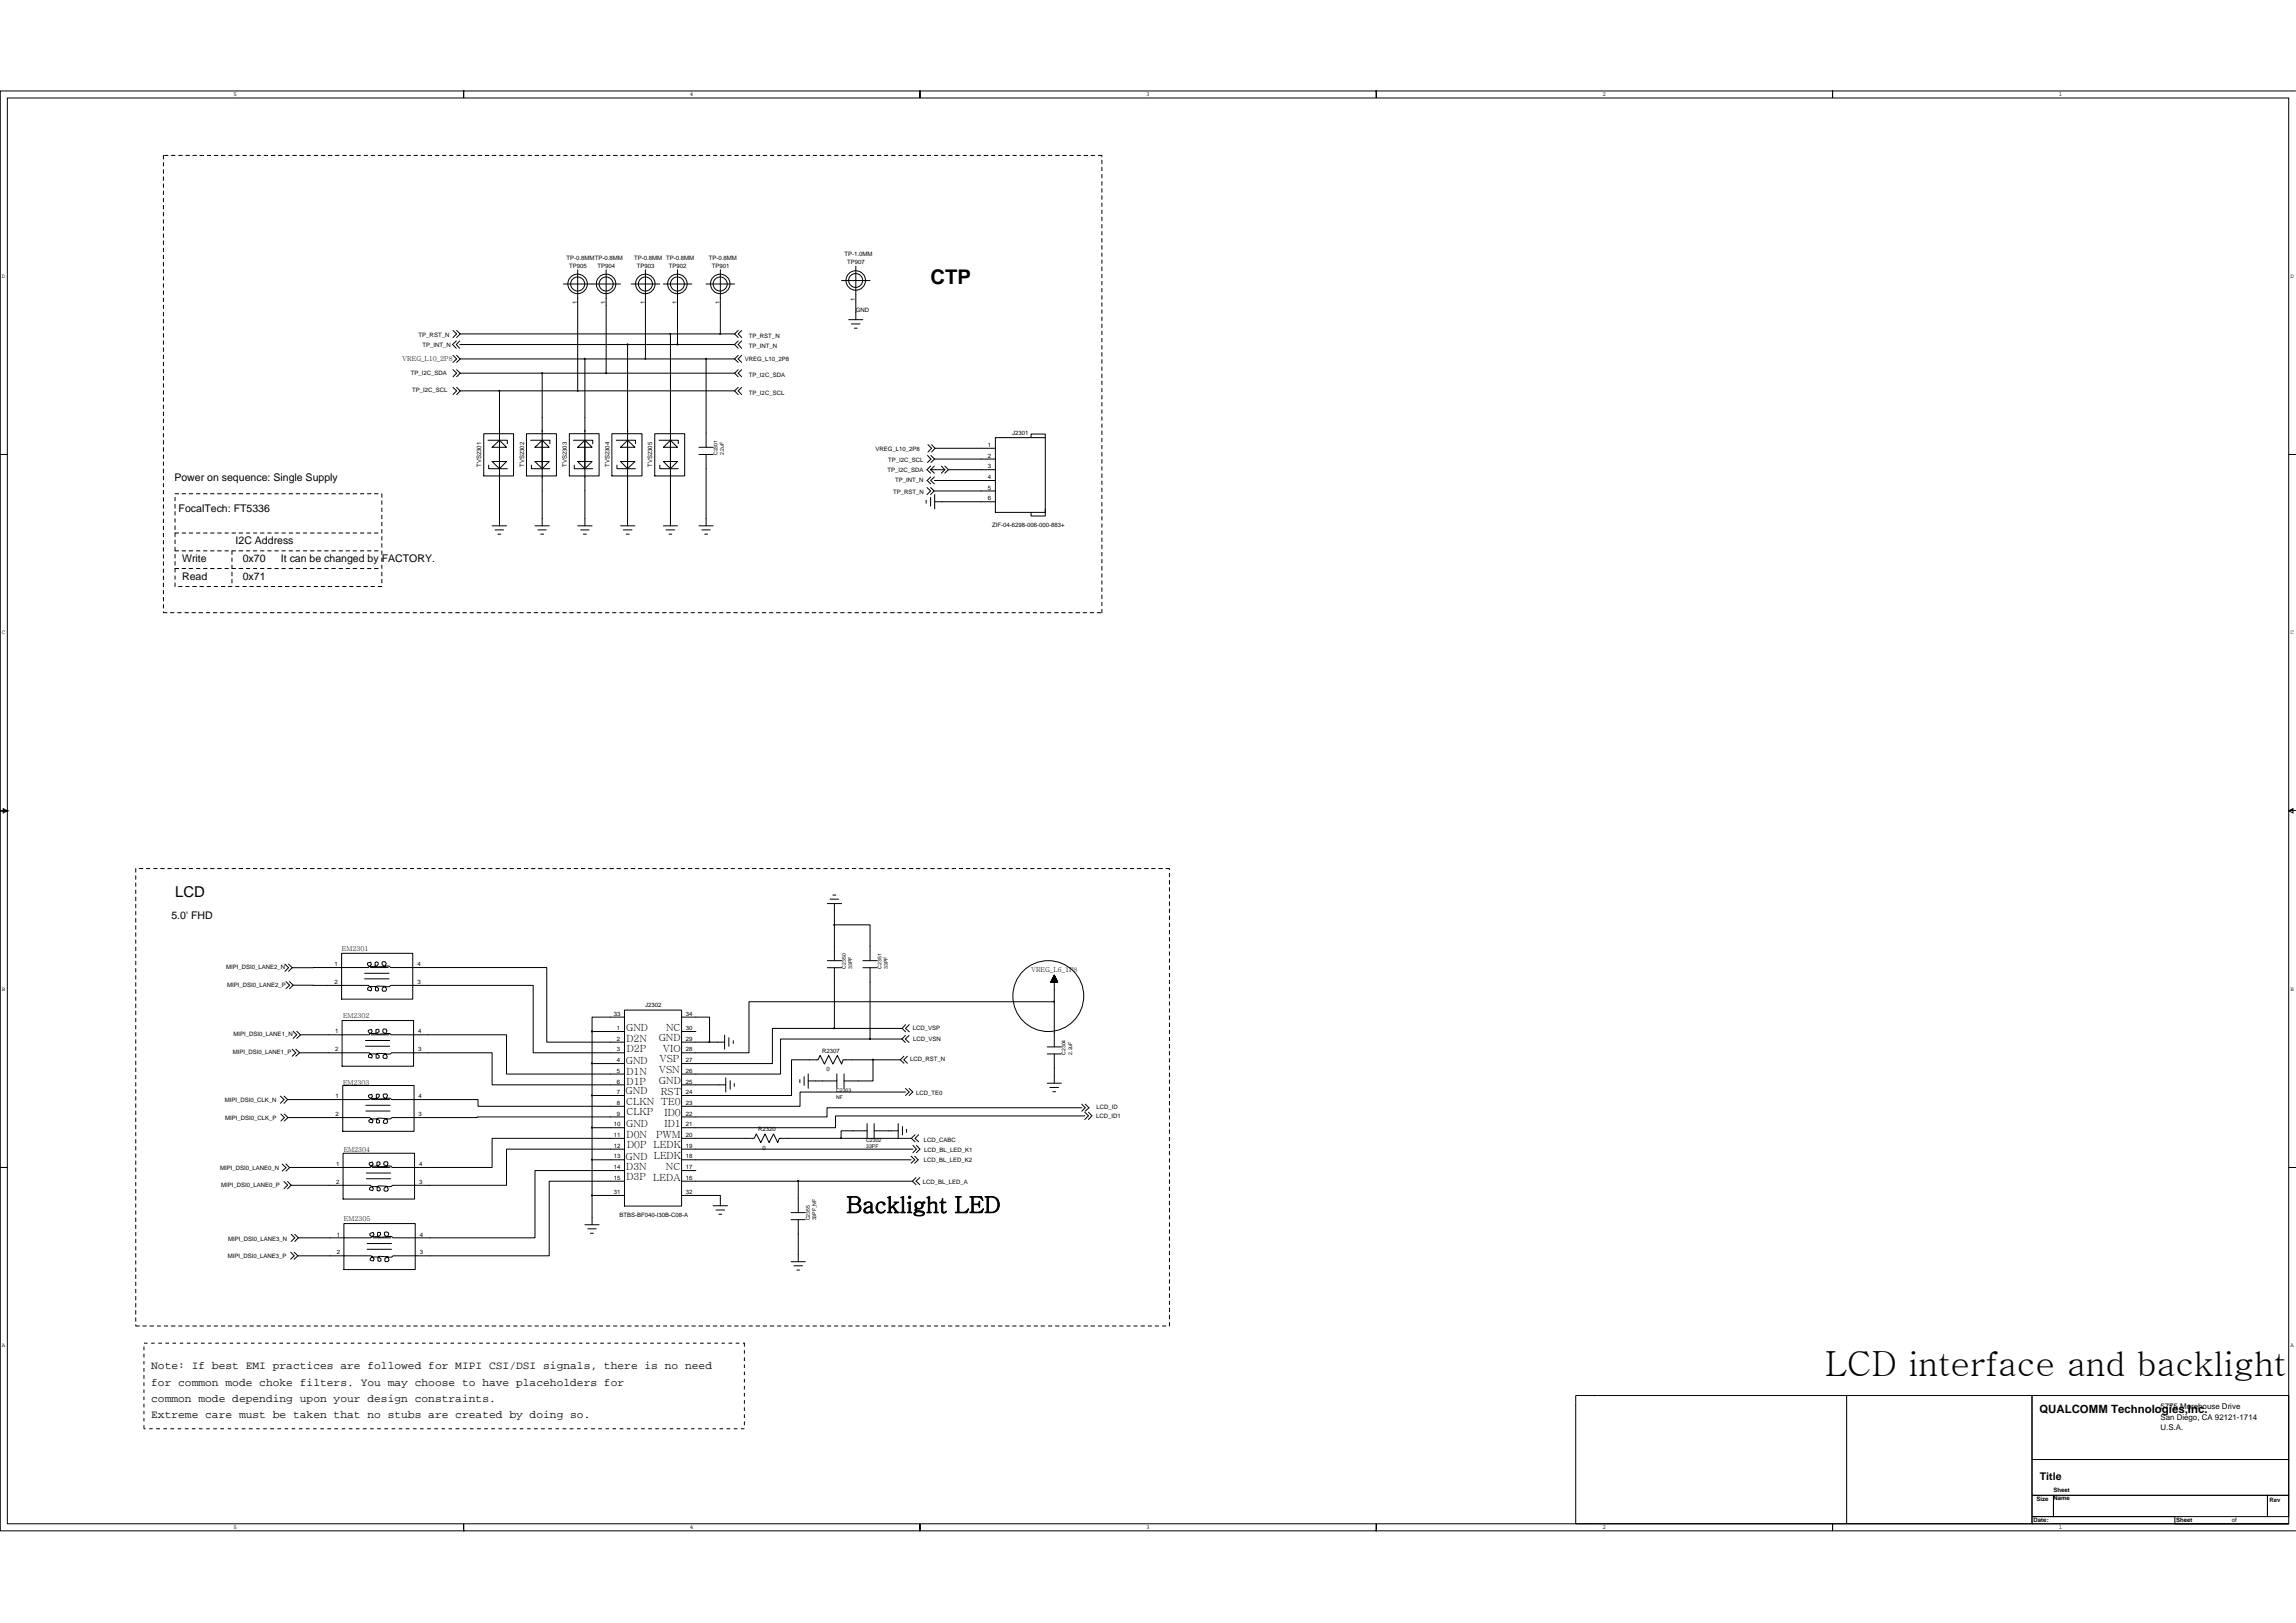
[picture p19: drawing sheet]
<svg xmlns="http://www.w3.org/2000/svg" width="297mm" height="210mm" viewBox="0 0 297 210" stroke-linecap="round" stroke-linejoin="round" font-family="sans-serif">
<defs><g id="words">
<text font-size="4.5" x="236.1" y="178">LCD interface and backlight</text>
<text font-size="2.9" x="109.5" y="156.9">Backlight LED</text>
<text font-size="2.6" x="120.4" y="36.7">CTP</text>
<text font-size="1.9" x="22.6" y="116.1">LCD</text>
<g font-size="1.5">
<text x="19.6" y="177.2">Note: If best EMI practices are followed for MIPI CSI/DSI signals, there is no need</text>
<text x="19.6" y="179.3">for common mode choke filters. You may choose to have placeholders for</text>
<text x="19.6" y="181.4">common mode depending upon your design constraints.</text>
<text x="19.6" y="183.5">Extreme care must be taken that no stubs are created by doing so.</text>
<text x="263.8" y="182.8">QUALCOMM Technologies,Inc.</text>
</g>
<g font-size="1.4">
<text x="22.6" y="62.2">Power on sequence: Single Supply</text>
<text x="23.1" y="66.3">FocalTech: FT5336</text>
<text x="30.5" y="70.4">I2C Address</text>
<text x="23.6" y="72.7">Write</text>
<text x="23.6" y="75">Read</text>
<text x="31.4" y="75">0x71</text>
<text x="31.4" y="72.7">0x70</text>
<text x="36.3" y="72.7">It can be changed by FACTORY.</text>
<text x="22.2" y="118.9">5.0' FHD</text>
<text x="263.9" y="191.4">Title</text>
</g>
<g font-size="1.3">
<text x="81" y="137.7">GND</text>
<text x="81" y="133.4">GND</text>
<text x="81" y="134.9">D2N</text>
<text x="81.1" y="136.2">D2P</text>
<text x="85.2" y="134.7">GND</text>
<text x="85.3" y="137.4">VSP</text>
<text x="85.8" y="136.1">VIO</text>
<text x="86.2" y="133.4">NC</text>
<text x="80.9" y="141.6">GND</text>
<text x="81" y="142.9">CLKN TE0</text>
<text x="81" y="139">D1N</text>
<text x="81.1" y="140.4">D1P</text>
<text x="85.2" y="140.3">GND</text>
<text x="85.2" y="138.8">VSN</text>
<text x="85.5" y="141.6">RST</text>
<text x="81" y="145.8">GND</text>
<text x="81" y="144.3">CLKP</text>
<text x="81.1" y="147.2">D0N</text>
<text x="81.1" y="148.5">D0P</text>
<text x="84.6" y="148.5">LEDK</text>
<text x="84.9" y="147.2">PWM</text>
<text x="86" y="145.8">ID1</text>
<text x="86" y="144.4">ID0</text>
<text x="80.9" y="150">GND LEDK</text>
<text x="81" y="151.4">D3N</text>
<text x="81" y="152.7">D3P</text>
<text x="84.5" y="152.8">LEDA</text>
<text x="86.1" y="151.4">NC</text>
</g>
<g font-size="1">
<text x="279.5" y="185">U.S.A.</text>
<text x="279.5" y="183.7">San Diego, CA 92121-1714</text>
<text x="279.5" y="182.3">5775 Morehouse Drive</text>
</g>
<g font-size=".9">
<text x="52" y="46.8">VREG_L10_2P8</text>
<text x="44.2" y="123.1">EM2301</text>
<text x="133.4" y="125.7">VREG_L6_1P8</text>
<text x="44.4" y="131.7">EM2302</text>
<text x="44.4" y="140.3">EM2303</text>
<text x="44.5" y="149">EM2304</text>
<text x="44.5" y="158">EM2305</text>
</g>
<g font-size=".8">
<text x="30.2" y="12.4">5</text>
<text x="89.3" y="12.4">4</text>
<text x="148.3" y="12.4">3</text>
<text x="207.3" y="12.4">2</text>
<text x="266.3" y="12.4">1</text>
<text x=".3" y="36">D</text>
<text x="73.3" y="33.6">TP-0.8MMTP-0.8MM</text>
<text x="73.6" y="34.6">TP905</text>
<text x="77.3" y="34.6">TP904</text>
<text x="82" y="33.6">TP-0.8MM TP-0.8MM</text>
<text x="82.4" y="34.6">TP903</text>
<text x="86.5" y="34.6">TP902</text>
<text x="91.7" y="33.6">TP-0.8MM</text>
<text x="92.1" y="34.6">TP901</text>
<text x="109.2" y="33.1">TP-1.0MM</text>
<text x="109.6" y="34.2">TP907</text>
<text x="296.3" y="36">D</text>
<text x="74.7" y="39.4" transform="rotate(-90 74.7 39.4)">1</text>
<text x="78.4" y="39.4" transform="rotate(-90 78.4 39.4)">1</text>
<text x="83.4" y="39.4" transform="rotate(-90 83.4 39.4)">1</text>
<text x="87.6" y="39.4" transform="rotate(-90 87.6 39.4)">1</text>
<text x="93.1" y="39.4" transform="rotate(-90 93.1 39.4)">1</text>
<text x="110.6" y="38.9" transform="rotate(-90 110.6 38.9)">1</text>
<text x="110.7" y="40.4">GND</text>
<text x="54.2" y="43.5">TP_RST_N</text>
<text x="54.7" y="44.9">TP_INT_N</text>
<text x="96.4" y="46.8">VREG_L10_2P8</text>
<text x="96.9" y="43.7">TP_RST_N</text>
<text x="96.9" y="45.1">TP_INT_N</text>
<text x="53.1" y="48.5">TP_I2C_SDA</text>
<text x="53.3" y="50.8">TP_I2C_SCL</text>
<text x="96.9" y="48.7">TP_I2C_SDA</text>
<text x="96.9" y="51.1">TP_I2C_SCL</text>
<text x="113.3" y="58.3">VREG_L10_2P8</text>
<text x="114.9" y="59.8">TP_I2C_SCL</text>
<text x="127.8" y="57.8">1</text>
<text x="127.8" y="59.2">2</text>
<text x="131" y="56.2">J2301</text>
<text x="62.2" y="60.4" transform="rotate(-90 62.2 60.4)">TVS2301</text>
<text x="67.8" y="60.4" transform="rotate(-90 67.8 60.4)">TVS2302</text>
<text x="73.3" y="60.4" transform="rotate(-90 73.3 60.4)">TVS2303</text>
<text x="78.9" y="60.4" transform="rotate(-90 78.9 60.4)">TVS2304</text>
<text x="84.4" y="60.4" transform="rotate(-90 84.4 60.4)">TVS2305</text>
<text x="114.8" y="61.1">TP_I2C_SDA</text>
<text x="115.5" y="63.9">TP_RST_N</text>
<text x="115.8" y="62.4">TP_INT_N</text>
<text x="127.8" y="60.6">3</text>
<text x="127.8" y="62">4</text>
<text x="127.8" y="63.4">5</text>
<text x="127.8" y="64.7">6</text>
<text x="128.4" y="68.1">ZIF-04-6298-006-000-883+</text>
<text x=".3" y="82.1">C</text>
<text x="296.3" y="82.1">C</text>
<text x="29.3" y="125.4">MIPI_DSI0_LANE2_N</text>
<text x="43.3" y="125">1</text>
<text x="54" y="125">4</text>
<text x=".3" y="128.2">B</text>
<text x="29.4" y="127.8">MIPI_DSI0_LANE2_P</text>
<text x="43.3" y="127.3">2</text>
<text x="54" y="127.3">3</text>
<text x="79.4" y="131.4">33</text>
<text x="83.5" y="130.3">J2302</text>
<text x="88.7" y="131.4">34</text>
<text x="296.3" y="128.2">B</text>
<text x="30.1" y="136.4">MIPI_DSI0_LANE1_P</text>
<text x="30.2" y="134">MIPI_DSI0_LANE1_N</text>
<text x="43.3" y="133.7">1</text>
<text x="43.3" y="136">2</text>
<text x="54.1" y="133.7">4</text>
<text x="54.1" y="136">3</text>
<text x="79.8" y="133.2">1</text>
<text x="79.8" y="134.6">2</text>
<text x="79.8" y="136">3</text>
<text x="79.8" y="137.4">4</text>
<text x="88.7" y="133.2">30</text>
<text x="88.7" y="134.6">29</text>
<text x="88.7" y="136">28</text>
<text x="88.7" y="137.4">27</text>
<text x="106.4" y="136.2">R2307</text>
<text x="117.8" y="137.3">LCD_RST_N</text>
<text x="118.1" y="133.3">LCD_VSP</text>
<text x="118.1" y="134.7">LCD_VSN</text>
<text x="29.1" y="142.5">MIPI_DSI0_CLK_N</text>
<text x="43.4" y="142.1">1</text>
<text x="54.2" y="142.1">4</text>
<text x="79.8" y="138.8">5</text>
<text x="79.8" y="140.2">6</text>
<text x="79.8" y="141.6">7</text>
<text x="79.8" y="143">8</text>
<text x="88.7" y="138.8">26</text>
<text x="88.7" y="140.2">25</text>
<text x="88.7" y="141.6">24</text>
<text x="88.7" y="143">23</text>
<text x="106.9" y="138.6">0</text>
<text x="118.5" y="141.6">LCD_TE0</text>
<text x="141.9" y="143.5">LCD_ID</text>
<text x="29.1" y="144.9">MIPI_DSI0_CLK_P</text>
<text x="43.4" y="144.4">2</text>
<text x="54.2" y="144.4">3</text>
<text x="79.4" y="145.7">10</text>
<text x="79.4" y="147.1">11</text>
<text x="79.4" y="148.5">12</text>
<text x="79.4" y="149.9">13</text>
<text x="79.8" y="144.3">9</text>
<text x="88.7" y="144.3">22</text>
<text x="88.7" y="145.7">21</text>
<text x="88.7" y="147.1">20</text>
<text x="88.7" y="148.5">19</text>
<text x="88.7" y="149.9">18</text>
<text x="98.1" y="146.4">R2320</text>
<text x="98.7" y="148.7">0</text>
<text x="119.5" y="147.7">LCD_CABC</text>
<text x="119.6" y="149">LCD_BL_LED_K1</text>
<text x="141.8" y="144.7">LCD_ID1</text>
<text x="28.5" y="151.4">MIPI_DSI0_LANE0_N</text>
<text x="28.6" y="153.6">MIPI_DSI0_LANE0_P</text>
<text x="43.5" y="150.9">1</text>
<text x="43.5" y="153.2">2</text>
<text x="54.2" y="150.9">4</text>
<text x="54.2" y="153.2">3</text>
<text x="79.4" y="152.6">15</text>
<text x="79.4" y="151.2">14</text>
<text x="79.4" y="154.5">31</text>
<text x="88.7" y="152.6">16</text>
<text x="88.7" y="151.2">17</text>
<text x="88.7" y="154.5">32</text>
<text x="119.4" y="153.2">LCD_BL_LED_A</text>
<text x="119.5" y="150.4">LCD_BL_LED_K2</text>
<text x="29.5" y="160.6">MIPI_DSI0_LANE3_N</text>
<text x="43.6" y="160">1</text>
<text x="54.3" y="160">4</text>
<text x="80.2" y="157.4">BTBS-BF040-I30B-C08-A</text>
<text x="29.5" y="162.8">MIPI_DSI0_LANE3_P</text>
<text x="43.6" y="162.3">2</text>
<text x="54.3" y="162.3">3</text>
<text x=".3" y="174.3">A</text>
<text x="296.3" y="174.3">A</text>
<text x="30.2" y="197.8">5</text>
<text x="89.3" y="197.8">4</text>
<text x="148.3" y="197.8">3</text>
<text x="207.3" y="197.8">2</text>
<text x="263.1" y="196.8">Date:</text>
<text x="263.5" y="194.2">Size</text>
<text x="265.7" y="194.1">Name</text>
<text x="265.7" y="193">Sheet</text>
<text x="266.3" y="197.8">1</text>
<text x="281.5" y="196.8">Sheet</text>
<text x="288.7" y="196.8">of</text>
<text x="293.6" y="194.3">Rev</text>
</g>
<g font-size=".7">
<text x="92.8" y="58.9" transform="rotate(-90 92.8 58.9)">C2301</text>
<text x="93.6" y="58.9" transform="rotate(-90 93.6 58.9)">2.2uF</text>
<text x="109.4" y="125.3" transform="rotate(-90 109.4 125.3)">C2350</text>
<text x="110.3" y="125.3" transform="rotate(-90 110.3 125.3)">33PF</text>
<text x="114" y="125.3" transform="rotate(-90 114 125.3)">C2351</text>
<text x="114.9" y="125.3" transform="rotate(-90 114.9 125.3)">33PF</text>
<text x="137.9" y="136.5" transform="rotate(-90 137.9 136.5)">C2304</text>
<text x="138.7" y="136.5" transform="rotate(-90 138.7 136.5)">2.2uF</text>
<text x="108.2" y="141.3">C2303</text>
<text x="108.2" y="142.2">NF</text>
<text x="112.1" y="147.8">C2302</text>
<text x="112.1" y="148.6">33PF</text>
<text x="104.8" y="157.9" transform="rotate(-90 104.8 157.9)">C2355</text>
<text x="105.6" y="157.9" transform="rotate(-90 105.6 157.9)">33PF_NF</text>
</g>
</g></defs>
<g fill="none" stroke="#000" stroke-width=".13">
<path d="M.9 12.7h295.2v184.4h-295.2zM297 11.8h-59.9v.9v-.9h-59v.9v-.9h-59.1v.9v-.9h-59v.9v-.9h-60v47h.9h-.9v46.1h.9l-.5 .3v-.6l.5 .3h-.9v46.1h.9h-.9v47.1h60v-1v1h59v-1v1h59.1v-1v1h59v-1v1h59.9M21.1 20.1v.5M21.1 21v.5M21.1 21.9v.5M21.1 22.9v.4M21.1 23.8v.5M21.1 24.7v.5M21.1 25.7v.4M21.1 26.6v.4M21.1 27.5v.4M21.1 28.4v.5"/>
<path d="M21.1 29.3v.5M21.1 30.2v.5M21.1 31.2v.4M21.1 32.1v.5M21.1 33v.5M21.1 33.9v.5M21.1 34.9v.4M21.1 35.8v.4M21.1 36.7v.5M21.1 37.6v.5M21.1 38.6v.4M21.1 39.5v.4"/>
<path d="M21.3 20.1h.4M22.2 20.1h.4M23.1 20.1h.5M24 20.1h.5M25 20.1h.4M25.9 20.1h.4M26.8 20.1h.5M27.7 20.1h.5M28.6 20.1h.5M29.6 20.1h.4M30.5 20.1h.4M31.4 20.1h.5"/>
<path d="M32.3 20.1h.5M33.3 20.1h.4M34.2 20.1h.4M35.1 20.1h.5M36 20.1h.5M37 20.1h.4M37.9 20.1h.5M38.8 20.1h.5M39.7 20.1h.5M40.6 20.1h.5M41.6 20.1h.4M42.5 20.1h.4"/>
<path d="M43.4 20.1h.5M44.3 20.1h.5M45.3 20.1h.4M46.2 20.1h.4M47.1 20.1h.5M48 20.1h.5M48.9 20.1h.5M49.8 20.1h.5M50.8 20.1h.4M51.7 20.1h.5M52.6 20.1h.5M53.6 20.1h.4"/>
<path d="M54.5 20.1h.4M55.4 20.1h.5M56.3 20.1h.5M57.3 20.1h.4M58.2 20.1h.4M59.1 20.1h.5M60 20.1h.5M60.9 20.1h.5M61.8 20.1h.5M62.8 20.1h.4M63.7 20.1h.5M64.6 20.1h.5"/>
<path d="M65.6 20.1h.4M66.5 20.1h.4M67.4 20.1h.4M68.3 20.1h.5M69.2 20.1h.5M70.1 20.1h.5M71.1 20.1h.4M72 20.1h.5M72.9 36.7h7.4M72.9 20.1h.5M73.8 20.1h.5M74.7 34.9v15.7h20.3"/>
<path d="M74.8 20.1h.4M75.7 20.1h.4M76.6 20.1h.5M77.5 20.1h.5M78.4 34.9v13.4h16.6M78.5 20.1h.4M79.4 20.1h.5M80.3 20.1h.5M81.2 20.1h.5M81.7 36.7h3.7M82.1 20.1h.5M83.1 20.1h.4"/>
<path d="M83.5 34.9v11.5h7.9M84 20.1h.5M84.9 20.1h.5M85.8 36.7h3.7M85.8 20.1h.5M86.8 20.1h.4M87.6 34.9v9.7M87.7 20.1h.4M88.6 20.1h.5M89.5 20.1h.5M90.4 20.1h.5M91.4 36.7h3.6"/>
<path d="M91.4 20.1h.4M92.3 20.1h.4M93.2 34.9v8.3h1.8M93.2 20.1h.5M94.1 20.1h.5M95.1 20.1h.4M96 20.1h.4M96.9 20.1h.4M97.8 20.1h.5M98.7 20.1h.5M99.7 20.1h.4M100.6 20.1h.5"/>
<path d="M101.5 20.1h.5M102.4 20.1h.5M103.4 20.1h.4M104.3 20.1h.5M105.2 20.1h.5M106.1 20.1h.5M107.1 20.1h.4M108 20.1h.4M108.9 36.3h3.7M108.9 20.1h.4M109.8 20.1h.5M110.7 34.4v7"/>
<path d="M110.7 20.1h.5M111.7 20.1h.4M112.6 20.1h.4M113.5 20.1h.5M114.4 20.1h.5M115.3 20.1h.5M116.3 20.1h.4M117.2 20.1h.4M118.1 20.1h.5M119 20.1h.5M119.9 20.1h.5M120.9 20.1h.4"/>
<path d="M121.8 20.1h.5M122.7 20.1h.5M123.6 20.1h.5M124.6 20.1h.4M125.5 20.1h.5M126.4 20.1h.5M127.3 20.1h.5M128.3 20.1h.4M129.2 20.1h.4M130.1 20.1h.5M131 20.1h.5M131.9 20.1h.5"/>
<path d="M132.9 20.1h.4M133.8 20.1h.5M134.7 20.1h.5M135.6 20.1h.5M136.6 20.1h.4M137.5 20.1h.4M138.4 20.1h.5M139.3 20.1h.5M140.2 20.1h.5M141.2 20.1h.4M142.1 20.1h.5v.2M142.6 20.7v.5"/>
<path d="M142.6 21.6v.5M142.6 22.6v.4M142.6 23.5v.5M142.6 24.4v.5M142.6 25.3v.5M142.6 26.3v.4M142.6 27.2v.4M142.6 28.1v.5M142.6 29v.5M142.6 30v.4M142.6 30.9v.4M142.6 31.8v.5"/>
<path d="M142.6 32.7v.5M142.6 33.6v.5M142.6 34.5v.5M142.6 35.5v.4M142.6 36.4v.5M142.6 37.3v.5M142.6 38.2v.5M142.6 39.2v.4M21.1 42.2v.5M21.1 43.2v.4M21.1 44.1v.5M21.1 45v.5"/>
<path d="M21.1 45.9v.5M21.1 46.9v.4M21.1 47.8v.4M21.1 48.7v.5M21.1 49.6v.5M21.1 50.5v.5M21.1 51.5v.4M21.1 52.4v.5M21.1 53.3v.5M21.1 54.2v.5M21.1 55.2v.4M21.1 56.1v.4"/>
<path d="M21.1 57v.5M21.1 57.9v.5M21.1 58.9v.4M21.1 59.8v.4M21.1 40.4v.5M21.1 41.3v.5M58.6 42.8l.5 .4-.5 .5M58.6 46l.5 .4-.5 .5M58.6 47.8l.5 .5-.5 .4M58.6 50.1l.5 .5-.5 .5M59 44.1l-.5 .5 .5 .5M59.1 42.8l.4 .4"/>
<path d="M59.1 46l.4 .4M59.1 47.8l.4 .5M59.1 50.1l.4 .5M59.5 44.1l-.5 .5 .5 .5M59.5 44.6h21.7M59.5 50.6h5.1v17.4M59.5 43.2l-.4 .5M59.5 46.4l-.4 .5M59.5 48.3l-.4 .4M59.5 50.6l-.4 .5M59.5 43.2h27.2M59.5 46.4h16.2"/>
<path d="M59.5 48.3h10.6M62.6 56.1h3.8v5.5h-3.8zM63.1 57h2.5v.4M63.7 59.7h1.8l-.9 .9zM63.7 57.9l.9-.9 .9 .9zM64.6 50.6h10.1M68.1 56.1h3.9v5.5h-3.9zM68.6 57h2.5v.4M69.2 59.7h1.9l-1 .9zM69.2 57.9l.9-.9 1 .9zM73.7 56.1h3.8v5.5h-3.8zM74.2 57h2.5v.4"/>
<path d="M74.7 59.7h1.9l-.9 .9zM74.7 57.9l1-.9 .9 .9zM78.4 48.3h-8.3v19.7M79.2 56.1h3.9v5.5h-3.9zM79.7 57h2.5v.4M80.3 59.7h1.8l-.9 .9zM80.3 57.9l.9-.9 .9 .9zM83.5 46.4h-7.8v21.6M84.7 56.1h3.9v5.5h-3.9zM85.3 57h2.5v.4M85.8 59.7h1.8l-.9 .9zM86.7 57l.9 .9h-1.8z"/>
<path d="M87.6 44.6h-6.4v23.4M87.6 44.6h7.4M90.4 58.8h1.9M90.4 57.9h1.9M91.4 58.8v9.2M93.2 43.2h-6.5v24.8M95 46.4h-3.6v11.5M95 43.2l.5 .5M95 44.6l.5 .5M95 46.4l.5 .5M95 48.3l.5 .4M95 50.6l.5 .5"/>
<path d="M95.5 42.8l-.5 .4M95.5 44.1l-.5 .5M95.5 46l-.5 .4M95.5 47.8l-.5 .5M95.5 50.1l-.5 .5M95.9 42.8l-.4 .4 .4 .5M95.9 44.1l-.4 .5 .4 .5M95.9 46l-.4 .4 .4 .5M95.9 47.8l-.4 .5 .4 .4M95.9 50.1l-.4 .5 .4 .5M109.8 41.4h1.8M110.1 41.9h1.2"/>
<path d="M110.5 42.5h.4M120 58.9l.4 .5-.4 .4M120.1 57.5l.4 .5-.4 .5M120.4 58.9l.5 .5M120.5 57.5l.5 .5M120.9 59.4l-.5 .4M121 58l-.5 .5M128.8 58h-7.8M128.8 59.4h-7.9M128.8 56.6h6.4v9.7h-6.4zM133.4 56.6v-.4h1.8v.4M142.6 54.8v.5"/>
<path d="M142.6 55.8v.4M142.6 56.7v.5M142.6 57.6v.5M142.6 58.5v.5M142.6 59.5v.4M142.6 40.1v.4M142.6 41v.5M142.6 41.9v.5M142.6 42.8v.5M142.6 43.8v.4M142.6 44.7v.5M142.6 45.6v.5"/>
<path d="M142.6 46.5v.5M142.6 47.5v.4M142.6 48.4v.5M142.6 49.3v.5M142.6 50.2v.5M142.6 51.2v.4M142.6 52.1v.4M142.6 53v.5M142.6 53.9v.5M297 58.8h-.9h.9M21.1 79.1v.2h.5M21.1 60.7v.5"/>
<path d="M21.1 61.6v.5M21.1 62.5v.5M21.1 63.5v.4M21.1 64.4v.5M21.1 65.3v.5M21.1 66.2v.5M21.1 67.2v.4M21.1 68.1v.4M21.1 69v.4M21.1 69.9v.5M21.1 70.8v.5M21.1 71.8v.4"/>
<path d="M21.1 72.7v.5M21.1 73.6v.5M21.1 74.5v.5M21.1 75.4v.5M21.1 76.4v.4M21.1 77.3v.4M21.1 78.2v.5M22.1 79.3h.4M22.6 70.8v.5h.5M22.6 64.3v.5M22.6 65.3v.4M22.6 66.2v.5"/>
<path d="M22.6 67.1v.5M22.6 68v.5M22.6 69.9v.4M22.6 71.7v.5M22.6 72.6v.5M22.6 74.5v.5M22.6 75.4v.5M22.6 63.9h.5M23 79.3h.4M23.1 75.9h.5M23.1 73.6h-.5v.4M23.1 69h-.5v.4"/>
<path d="M23.6 71.3h.4M23.6 63.9h.4M23.6 73.6h.4M23.6 69h.4M23.9 79.3h.5M24 75.9h.5M24.5 71.3h.4M24.5 63.9h.4M24.5 73.6h.4M24.5 69h.4M24.8 79.3h.5M24.9 75.9h.5"/>
<path d="M25.4 71.3h.5M25.4 63.9h.5M25.4 73.6h.5M25.4 69h.5M25.7 79.3h.5M25.9 75.9h.4M26.3 71.3h.5M26.3 63.9h.5M26.3 73.6h.5M26.3 69h.5M26.7 79.3h.4M26.8 75.9h.4"/>
<path d="M27.2 71.3h.5M27.2 63.9h.5M27.2 73.6h.5M27.2 69h.5M27.6 79.3h.5M27.7 75.9h.4M28.1 71.3h.5M28.1 63.9h.5M28.1 73.6h.5M28.1 69h.5M28.5 79.3h.5M28.6 75.9h.5"/>
<path d="M29.1 71.3h.4M29.1 63.9h.4M29.1 73.6h.4M29.1 69h.4M29.5 79.3h.4M29.5 75.9h.5M30 63.9h.5M30 72.2v.4M30 73.1v.5h.5M30 74v.5M30 75v.4M30 69h.5"/>
<path d="M30.4 79.3h.4M30.5 71.3h-.5v.4M30.5 75.9h.4M30.9 71.3h.5M30.9 63.9h.5M30.9 73.6h.5M30.9 69h.5M31.3 79.3h.4M31.4 75.9h.5M31.9 71.3h.4M31.9 63.9h.4M31.9 73.6h.4"/>
<path d="M31.9 69h.4M32.2 79.3h.5M32.3 75.9h.5M32.8 71.3h.4M32.8 63.9h.4M32.8 73.6h.4M32.8 69h.4M33.1 79.3h.5M33.2 75.9h.5M33.7 71.3h.5M33.7 63.9h.5M33.7 73.6h.5"/>
<path d="M33.7 69h.5M34.1 79.3h.4M34.2 75.9h.4M34.6 71.3h.5M34.6 63.9h.5M34.6 73.6h.5M34.6 69h.5M35 79.3h.5M35.1 75.9h.5M35.6 71.3h.4M35.6 63.9h.4M35.6 73.6h.4"/>
<path d="M35.6 69h.4M35.9 79.3h.5M36 75.9h.5M36.5 71.3h.4M36.5 63.9h.4M36.5 73.6h.4M36.5 69h.4M36.8 79.3h.5M36.9 75.9h.5M37.4 71.3h.5M37.4 63.9h.5M37.4 73.6h.5"/>
<path d="M37.4 69h.5M37.7 79.3h.5M37.9 75.9h.4M38.3 71.3h.5M38.3 63.9h.5M38.3 73.6h.5M38.3 69h.5M38.7 79.3h.4M38.8 75.9h.4M39.2 71.3h.5M39.2 63.9h.5M39.2 73.6h.5"/>
<path d="M39.2 69h.5M39.6 79.3h.4M39.7 75.9h.4M40.1 71.3h.5M40.1 63.9h.5M40.2 73.6h.4M40.2 69h.4M40.5 79.3h.5M40.6 75.9h.5M41.1 71.3h.4M41.1 63.9h.4M41.1 73.6h.4"/>
<path d="M41.1 69h.4M41.4 79.3h.5M41.5 75.9h.5M42 71.3h.5M42 63.9h.5M42 73.6h.5M42 69h.5M42.4 79.3h.4M42.5 75.9h.4M42.9 71.3h.5M42.9 63.9h.5M42.9 73.6h.5"/>
<path d="M42.9 69h.5M43.3 79.3h.4M43.4 75.9h.5M43.9 71.3h.4M43.9 63.9h.4M43.9 73.6h.4M43.9 69h.4M44.2 79.3h.5M44.3 75.9h.5M44.8 71.3h.4M44.8 63.9h.4M44.8 73.6h.4"/>
<path d="M44.8 69h.4M45.1 79.3h.5M45.2 75.9h.5M45.7 71.3h.4M45.7 63.9h.4M45.7 73.6h.4M45.7 69h.4M46 79.3h.5M46.1 75.9h.5M46.6 71.3h.5M46.6 63.9h.5M46.6 73.6h.5"/>
<path d="M46.6 69h.5M46.9 79.3h.5M47.1 75.9h.4M47.5 71.3h.5M47.5 63.9h.5M47.5 73.6h.5M47.5 69h.5M47.9 79.3h.4M48 75.9h.4M48.4 71.3h.5M48.4 63.9h.5M48.4 73.6h.5"/>
<path d="M48.4 69h.5M48.8 79.3h.5M48.9 75.9h.5M49.4 63.9v.4M49.4 64.8v.5M49.4 65.7v.5M49.4 66.7v.4M49.4 67.6v.4M49.4 68.5v.5M49.4 69.4v.5M49.4 70.3v.5M49.4 71.3v.4"/>
<path d="M49.4 72.2v.4M49.4 73.1v.5M49.4 74v.5M49.4 75v.4M49.7 79.3h.5M50.7 79.3h.4M51.6 79.3h.4M52.5 79.3h.5M53.4 79.3h.5M54.4 79.3h.4M55.3 79.3h.4M56.2 79.3h.5"/>
<path d="M57.1 79.3h.5M58 79.3h.5M58.9 79.3h.5M59.9 79.3h.4M60.8 79.3h.5M61.7 79.3h.5M62.7 79.3h.4M63.2 60.2v.4h2.4M63.6 79.3h.4M63.7 68h1.8M64 68.6h1.1M64.4 69.1h.4"/>
<path d="M64.5 79.3h.4M65.4 79.3h.5M66.3 79.3h.5M67.2 79.3h.5M68.2 79.3h.4M68.7 60.2v.4h2.4M69.1 79.3h.5M69.2 68h1.9M69.6 68.6h1.1M70 69.1h.3M70 79.3h.5M70.9 79.3h.5"/>
<path d="M71.9 79.3h.4M72.8 79.3h.5M73.7 79.3h.5M74.3 60.2v.4h2.4M74.7 79.3h.4M74.7 68h1.9M75.1 68.6h1.1M75.5 69.1h.4M75.6 79.3h.4M76.5 79.3h.5M77.4 79.3h.5M78.3 79.3h.5"/>
<path d="M79.2 79.3h.5M79.8 60.2v.4h2.4M80.2 79.3h.4M80.3 68h1.8M80.6 68.6h1.2M81 69.1h.4M81.1 79.3h.5M82 79.3h.5M82.9 79.3h.5M83.9 79.3h.4M84.8 79.3h.4M85.4 60.2v.4h2.4"/>
<path d="M85.7 79.3h.5M85.8 68h1.8M86.2 68.6h1.1M86.5 69.1h.4M86.6 79.3h.5M87.5 79.3h.5M88.5 79.3h.4M89.4 79.3h.4M90.3 79.3h.5M90.4 68h1.9M90.8 68.6h1.1M91.2 69.1h.3"/>
<path d="M91.2 79.3h.5M92.2 79.3h.4M93.1 79.3h.4M94 79.3h.5M94.9 79.3h.5M95.9 79.3h.4M96.8 79.3h.4M97.7 79.3h.5M98.6 79.3h.5M99.5 79.3h.5M100.5 79.3h.4M101.4 79.3h.5"/>
<path d="M102.3 79.3h.5M103.2 79.3h.5M104.2 79.3h.4M105.1 79.3h.4M106 79.3h.4M106.9 79.3h.5M107.8 79.3h.5M108.8 79.3h.4M109.7 79.3h.4M110.6 79.3h.5M111.5 79.3h.5M112.4 79.3h.5"/>
<path d="M113.4 79.3h.4M114.3 79.3h.4M115.2 79.3h.5M116.1 79.3h.5M117.1 79.3h.4M118 79.3h.4M118.9 79.3h.5M119.8 79.3h.5M119.8 64.7v.4M119.9 63.1l.5 .4-.5 .5M120.4 63.1l.4 .4M120.4 60.3l-.5 .5 .5 .4"/>
<path d="M120.4 60.8h1.8M120.4 64.4v1.1M120.4 60.8l.5 .4M120.4 61.7l-.5 .5 .5 .4M120.8 79.3h.4M120.8 63.5l-.4 .5M120.9 61.7l-.5 .5 .5 .4M120.9 60.3l-.5 .5M120.9 64v1.8M120.9 64.9h7.9M121.7 79.3h.4M121.8 60.3l.4 .5"/>
<path d="M122.2 60.8l-.4 .4M122.2 60.3l.5 .5M122.6 79.3h.5M122.7 60.8l-.5 .4M123.5 79.3h.5M124.4 79.3h.5M125.4 79.3h.4M126.3 79.3h.4M127.2 79.3h.5M128.1 79.3h.5M128.8 60.8h-6.1M128.8 62.2h-7.9"/>
<path d="M128.8 63.5h-8M129 79.3h.5M130 79.3h.4M130.9 79.3h.5M131.8 79.3h.5M132.7 79.3h.5M133.7 79.3h.4M134.6 79.3h.4M135.2 65.8v1h-1.8v-.5M135.5 79.3h.5M136.4 79.3h.5M137.3 79.3h.5"/>
<path d="M138.3 79.3h.4M139.2 79.3h.5M140.1 79.3h.5M141 79.3h.5M142 79.3h.4M142.6 60.4v.4M142.6 61.3v.5M142.6 62.2v.5M142.6 63.1v.5M142.6 64.1v.4M142.6 65v.5M142.6 65.9v.5"/>
<path d="M142.6 66.8v.5M142.6 67.8v.4M142.6 68.7v.5M142.6 69.6v.5M142.6 70.5v.5M142.6 71.5v.4M142.6 72.4v.4M142.6 73.3v.5M142.6 74.2v.5M142.6 75.1v.5M142.6 76.1v.4M142.6 77v.4"/>
<path d="M142.6 77.9v.5M142.6 78.8v.5M17.6 112.4v.4M17.6 113.3v.5M17.6 114.2v.5M17.6 115.1v.5M17.6 116.1v.4M17.6 117v.5M17.6 117.9v.5M17.6 118.8v.5M17.6 119.8v.4M18 112.4h.5"/>
<path d="M18.9 112.4h.5M19.9 112.4h.4M20.8 112.4h.4M21.7 112.4h.5M22.6 112.4h.5M23.6 112.4h.4M24.5 112.4h.4M25.4 112.4h.5M26.3 112.4h.5M27.2 112.4h.5M28.1 112.4h.5M29.1 112.4h.4"/>
<path d="M30 112.4h.5M30.9 112.4h.5M31.9 112.4h.4M32.8 112.4h.4M33.7 112.4h.5M34.6 112.4h.5M35.6 112.4h.4M36.5 112.4h.4M37.4 112.4h.5M38.3 112.4h.5M39.2 112.4h.5M40.2 112.4h.4"/>
<path d="M41.1 112.4h.4M42 112.4h.5M42.9 112.4h.5M43.9 112.4h.4M44.8 112.4h.4M45.7 112.4h.4M46.6 112.4h.5M47.5 112.4h.5M48.4 112.4h.5M49.4 112.4h.4M50.3 112.4h.5M51.2 112.4h.5"/>
<path d="M52.1 112.4h.5M53.1 112.4h.4M54 112.4h.5M54.9 112.4h.5M55.9 112.4h.4M56.8 112.4h.4M57.7 112.4h.5M58.6 112.4h.5M59.5 112.4h.5M60.4 112.4h.5M61.4 112.4h.4M62.3 112.4h.5"/>
<path d="M63.2 112.4h.5M64.2 112.4h.4M65.1 112.4h.4M66 112.4h.4M66.9 112.4h.5M67.8 112.4h.5M68.7 112.4h.5M69.7 112.4h.4M70.6 112.4h.5M71.5 112.4h.5M72.4 112.4h.5M73.4 112.4h.4"/>
<path d="M74.3 112.4h.4M75.2 112.4h.5M76.1 112.4h.5M77.1 112.4h.4M78 112.4h.4M78.9 112.4h.5M79.8 112.4h.5M80.7 112.4h.5M81.7 112.4h.4M82.6 112.4h.5M83.5 112.4h.5M84.4 112.4h.5"/>
<path d="M85.4 112.4h.4M86.3 112.4h.4M87.2 112.4h.4M88.1 112.4h.5M89 112.4h.5M90 112.4h.4M90.9 112.4h.5M91.8 112.4h.5M92.7 112.4h.5M93.6 112.4h.5M94.6 112.4h.4M95.5 112.4h.4"/>
<path d="M96.4 112.4h.5M97.3 112.4h.5M98.3 112.4h.4M99.2 112.4h.4M100.1 112.4h.5M101 112.4h.5M102 112.4h.4M102.9 112.4h.5M103.8 112.4h.5M104.7 112.4h.5M105.6 112.4h.5M106.6 112.4h.4"/>
<path d="M107 116.9h1.9M107.4 116.3h1.1M107.5 112.4h.4M107.8 115.8h.3M107.9 116.9v2.8M108.4 112.4h.5M109.3 112.4h.5M110.3 112.4h.4M111.2 112.4h.4M112.1 112.4h.5M113 112.4h.5M113.9 112.4h.5"/>
<path d="M114.9 112.4h.4M115.8 112.4h.4M116.7 112.4h.5M117.6 112.4h.5M118.6 112.4h.4M119.5 112.4h.4M120.4 112.4h.5M121.3 112.4h.5M122.2 112.4h.5M123.2 112.4h.4M124.1 112.4h.5M125 112.4h.5"/>
<path d="M125.9 112.4h.5M126.9 112.4h.4M127.8 112.4h.4M128.7 112.4h.5M129.6 112.4h.5M130.6 112.4h.4M131.5 112.4h.4M132.4 112.4h.5M133.3 112.4h.5M134.2 112.4h.5M135.1 112.4h.5M136.1 112.4h.4"/>
<path d="M137 112.4h.5M137.9 112.4h.5M138.9 112.4h.4M139.8 112.4h.4M140.7 112.4h.4M141.6 112.4h.5M142.5 112.4h.5M143.4 112.4h.5M144.4 112.4h.4M145.3 112.4h.5M146.2 112.4h.5M147.1 112.4h.5"/>
<path d="M148.1 112.4h.4M149 112.4h.5M149.9 112.4h.5M150.9 112.4h.4v.1M151.3 113v.4M151.3 113.9v.5M151.3 114.8v.5M151.3 115.8v.4M151.3 116.7v.5M151.3 117.6v.5M151.3 118.5v.5M151.3 119.4v.5"/>
<path d="M296.1 104.9l.5-.3v.6zM296.1 104.9h.9M17.6 120.7v.4M17.6 121.6v.4M17.6 122.5v.5M17.6 123.4v.5M17.6 124.4v.4M17.6 125.3v.5M17.6 126.2v.5M17.6 127.1v.5M17.6 128v.5M17.6 129v.4"/>
<path d="M17.6 129.9v.5M17.6 130.8v.5M17.6 131.8v.4M17.6 132.7v.4M17.6 133.6v.4M17.6 134.5v.5M17.6 135.4v.5M17.6 136.4v.4M17.6 137.3v.5M17.6 138.2v.5M17.6 139.1v.5M36.9 124.7l.4 .5-.4 .5"/>
<path d="M37 127l.5 .5-.5 .4M37.3 124.7l.5 .5M37.5 127l.4 .5M37.8 135.7l.5 .5-.5 .5M37.8 125.2l-.5 .5M37.9 127.5h9.8l.4 .4-.1 .3-.4-.1v-.3l.2-.2h.9l.3 .3v.2l-.2 .1-.2-.1v-.3l.2-.2h1l.2 .4-.1 .2h-.3l-.2-.1 .1-.3 .3-.1h.6l.2-.2h2.9M37.9 133.4l.5 .5-.5 .4M37.9 127.5l-.4 .4M38.3 135.7l.5 .5M38.4 133.4l.5 .5M38.8 136.2h9l.4 .4-.1 .3-.4-.1v-.3l.2-.1h.9l.3 .2-.1 .3h-.2h-.1v-.4l.1-.2h1.1l.2 .4-.1 .2h-.3l-.2-.1 .1-.3 .2-.1h.7l.2-.2h2.9M38.8 136.2l-.5 .5"/>
<path d="M38.9 133.9h5.4M38.9 133.9l-.5 .4M44.2 123.3h9.2v6h-9.2zM44.2 125.2h3.5l.3-.4v-.3l-.4 .1-.1 .2 .3 .2h.9l.2-.2v-.3l-.2-.1-.2 .1v.4l.2 .2h1.1l.2-.4-.2-.3h-.3l-.1 .1v.3l.3 .2h.6l.2 .2h20.2v9.6h10.1M44.2 125.2h-6.4M44.3 132h9.2v5.9h-9.2zM44.3 133.9h3.5l.4-.4-.2-.3-.4 .1v.2l.3 .2h.8l.3-.2v-.3h-.2h-.2v.4l.2 .2h1.1l.2-.5-.1-.1-.4-.1-.1 .1v.3l.3 .2h.6l.2 .2h14.9v5.1h15.3M47.2 125.9h3.1M47.2 126.6h3.1M47.3 134.6h3.1M47.3 135.4h3.1M47.9 125.2h2.3"/>
<path d="M48 133.9h2.3M53.5 127.5h15.5v8.7h11.8M53.6 136.2h10.1v4.2h17.1M76.6 133.5v25M80.8 131.6h-4.2v1.9M80.8 137.6h-4.2M80.8 133.5h-4.2M80.8 130.7h7.4v25.3h-7.4zM88.2 131.6h3.6v3.2h-3.6M88.2 133.5h1.8M93.7 133.9v1.8M93.7 134.8h-1.9"/>
<path d="M93.9 139.4v1.9M94.3 134.3v1.1M94.5 139.8v1.1M94.9 134.6v.4M103.5 139.7v.4M104 139.3v1.1M104.6 138.9v1.9M104.6 139.8h3.7M107 125.2h1.9M107 124.3h1.9M107.9 133.1h8.8M107.9 125.2v7.9h-8v4.5h-11.7"/>
<path d="M107.9 124.3v-4.6h4.7v4.6M108.3 138.9v1.9M109.2 138.9v1.9M111.6 125.2h1.9M111.6 124.3h1.9M112.6 134.4h4.1M112.6 125.2v9.2h-11.6v4.6h-12.8M112.9 137.1v2.7h-3.7M116.5 137.1h-7.4l-.2 .6-.6-1.2-.5 1.2-.6-1.2-.5 1.2-.6-1.2-.3 .6h-3.4v4.6h-14.2M116.5 137.1l.4 .5M116.7 134.4l.4 .5M116.7 133.1l.5 .4"/>
<path d="M116.9 136.7l-.4 .4M117.1 134l-.4 .4M117.2 132.6l-.5 .5M117.4 136.7l-.5 .4 .5 .5M117.6 134l-.5 .4 .5 .5M117.6 132.6l-.4 .5 .4 .4M135.5 136.4h1.8M135.5 135.4h1.8M136 127h.8v.1M136 127.1v-.2h.8v.2M136 126.9h.8M136.1 126.8h.6v.3"/>
<path d="M136.1 126.7v.4M136.1 126.7h.6v.4M136.1 126.7h.6M136.1 126.6v.5M136.2 127.1v-.5h.4v.5M136.2 126.6h.4M136.2 126.5v.6M136.2 126.5h.4M136.2 126.4h.3v.7M136.3 126.4h.2v.7M136.3 126.3h.2v.8M136.4 126.2v.9"/>
<path d="M136.4 126.2h.1M136.4 126.2l.4 .9h-.9l.5-.9v9.2M136.4 129.6h-39.5v6.6h-8.7M136.4 136.4v3.7M136.4 126.3h-.1v.8M136.5 126.3h-.2v.8M136.5 126.4h-.2l-.1 .7M136.6 126.7v.4M136.8 126.9h-.8v.2M136.8 127l-.9 .1h.9M151.3 120.4v.4M151.3 121.3v.5"/>
<path d="M151.3 122.2v.5M151.3 123.1v.5M151.3 124.1v.4M151.3 125v.4M151.3 125.9v.5M151.3 126.8v.5M151.3 127.7v.5M151.3 128.7v.4M151.3 129.6v.4M151.3 130.5v.5M151.3 131.4v.5M151.3 132.4v.4"/>
<path d="M151.3 133.3v.4M151.3 134.2v.4M151.3 135.1v.5M151.3 136v.5M151.3 137v.4M151.3 137.9v.5M151.3 138.8v.5M151.3 139.7v.5M17.6 140.1v.4M17.6 141v.4M17.6 141.9v.4M17.6 142.8v.5"/>
<path d="M17.6 143.7v.5M17.6 144.7v.4M17.6 145.6v.4M17.6 146.5v.5M17.6 147.4v.5M17.6 148.3v.5M17.6 149.3v.4M17.6 150.2v.5M17.6 151.1v.5M17.6 152.1v.4M17.6 153v.4M17.6 153.9v.4"/>
<path d="M17.6 154.8v.5M17.6 155.7v.5M17.6 156.7v.4M17.6 157.6v.5M17.6 158.5v.5M17.6 159.4v.5M36.3 141.8l.4 .5-.4 .4M36.3 144.1l.5 .5-.5 .4M36.5 150.6l.5 .5-.5 .4M36.7 141.8l.5 .5M36.7 152.9l.5 .4-.5 .5M36.8 144.1l.5 .5"/>
<path d="M37 150.6l.5 .5M37.2 142.3l-.5 .4M37.2 152.9l.5 .4M37.3 144.6l-.5 .4M37.5 151.1l-.5 .4M37.7 153.3l10.2 .1 .4 .4-.1 .3-.4-.2v-.2l.2-.2h.9l.3 .3v.2l-.2 .1-.2-.1v-.4l.2-.2 1.1 .1 .1 .4-.1 .2h-.3l-.1-.1v-.3l.3-.2h.6l.2-.1h2.9M37.7 153.3l-.5 .5M37.7 159.7l.4 .4-.4 .5M38.1 159.7l.5 .4M44.3 140.4h9.3v6h-9.3zM44.3 142.3h3.5l.4-.4-.1-.3-.4 .1v.2l.2 .2h.9l.3-.2v-.3l-.2-.1-.2 .1v.4l.1 .2 1.2-.1 .1-.4-.1-.2h-.3l-.1 .2v.2l.2 .2h.7l.2 .2h11.1v.8h19M44.4 149.2h9.2v5.9h-9.2z"/>
<path d="M44.4 142.3h-7.2M44.5 151l-7 .1M44.5 158.3h9.2v6h-9.2zM47.3 143h3.2M47.3 143.7h3.2M47.4 151.8h3.1M47.4 152.5h3.1M48.1 142.3h2.3M48.2 151h2.3M75.7 158.5h1.8M76 159h1.1M76.4 159.6h.4"/>
<path d="M80.8 151.4h-11.6v8.7h-18.4l-.2-.1h-.6l-.2-.2-.1-.3 .1-.1h.4l.1 .2-.2 .4-1.1 .1-.2-.2v-.4l.2-.1 .2 .1v.2l-.2 .3h-.9l-.3-.2 .1-.2 .4-.2 .1 .3-.4 .4h-3.5M80.8 154.7h-4.2M80.8 150.1h-4.2M80.8 152.8h-9.7v9.7h-17.3M80.8 144.5l-30.1 .1-.2 .2h-.6l-.3 .2v.2l.1 .2 .4-.1 .1-.2-.2-.4h-1.1l-.2 .2v.3l.2 .1 .2-.1v-.2l-.3-.2h-.8l-.3 .2v.2l.5 .1 .1-.3-.5-.4h-10.5M80.8 147.3h-17.1v3.7h-13l-.2-.1h-.6l-.2-.2v-.3l.1-.1h.3l.1 .2-.2 .4-1.1 .1-.1-.3v-.3l.2-.1 .1 .1 .1 .2-.4 .3h-.8l-.2-.2v-.2l.4-.2 .1 .3-.4 .4h-3.5M80.8 145.9h-4.2M80.8 141.7h-4.2M80.8 148.7h-15.3v4.7h-11.8M88.2 147.3h9.4l.3-.6 .5 1.1 .6-1.1 .5 1.1 .6-1.1 .5 1.1 .2-.5h8M88.2 154.7h5v1.3M88.2 152.8h15.1v4.1"/>
<path d="M88.2 140.4h5.7M88.2 148.7h29.9M88.2 151.4h1.8M88.2 150.1h29.7M92.3 156h1.8M92.6 156.5h1.1M93 157.1h.4M95 140.2v.3M102.3 157.8h1.9M102.3 156.9h1.9M103.3 157.8v5.4M103.3 152.8h14.7"/>
<path d="M112.2 146.3h-3.4v1h9.1M112.2 145.4v1.8M113.1 145.4v1.8M113.1 146.3h3.1M116.2 145.4v1.8M116.8 145.8v1M117.2 140.8l.4 .5-.4 .4M117.2 141.3h-13.7v1.8h-15.3M117.3 146.1v.4M117.6 140.8l.5 .5-.5 .4M117.9 149.6l.4 .5-.4 .4M117.9 147.3l.5 .4"/>
<path d="M118 152.8l.5 .5M118.1 148.2l.5 .5-.5 .4M118.3 149.6l.5 .5-.5 .4M118.4 146.8l-.5 .5M118.5 152.4l-.5 .4M118.6 148.2l.4 .5-.4 .4M118.8 146.8l-.4 .5 .4 .4M119 152.4l-.5 .4 .5 .5M135.5 140.1h1.8M135.8 140.7h1.1M136.2 141.2h.4M140 143.3h-33v1.2h-18.8"/>
<path d="M140 142.9l.4 .4-.4 .5M140.3 144.4h-32.2v1.5h-19.9M140.3 143.9l.5 .5-.5 .4M140.4 142.9l.5 .4-.5 .5M140.8 143.9l.5 .5-.5 .4M151.3 153.6v.4M151.3 154.5v.4M151.3 155.4v.5M151.3 156.3v.5M151.3 157.3v.4M151.3 158.2v.5M151.3 159.1v.5"/>
<path d="M151.3 140.7v.4M151.3 141.6v.4M151.3 142.5v.5M151.3 143.4v.5M151.3 144.4v.4M151.3 145.3v.4M151.3 146.2v.4M151.3 147.1v.5M151.3 148v.5M151.3 148.9v.5M151.3 149.9v.4M151.3 150.8v.5"/>
<path d="M151.3 151.7v.5M151.3 152.6v.5M297 151h-.9h.9M17.6 171.4v.2h.4M17.6 160.3v.5M17.6 161.3v.4M17.6 162.2v.4M17.6 163.1v.5M17.6 164v.5M17.6 165v.4M17.6 165.9v.4M17.6 166.8v.5"/>
<path d="M17.6 167.7v.5M17.6 168.6v.5M17.6 169.5v.5M17.6 170.5v.4M18.5 171.6h.4M18.6 174.2v.5M18.6 175.1v.5M18.6 176.1v.4M18.6 177v.5M18.6 177.9v.5M18.6 178.9v.4M18.6 179.8v.4"/>
<path d="M18.6 173.8h.5M19.4 171.6h.5M19.6 173.8h.4M20.3 171.6h.5M20.5 173.8h.5M21.2 171.6h.5M21.4 173.8h.5M22.2 171.6h.4M22.3 173.8h.5M23.1 171.6h.5M23.3 173.8h.4M24 171.6h.5"/>
<path d="M24.2 173.8h.4M24.9 171.6h.5M25.1 173.8h.4M25.9 171.6h.4M26 173.8h.5M26.8 171.6h.4M26.9 173.8h.5M27.7 171.6h.4M27.9 173.8h.4M28.6 171.6h.5M28.8 173.8h.4M29.5 171.6h.5"/>
<path d="M29.7 173.8h.5M30.5 171.6h.4M30.6 173.8h.5M31.4 171.6h.5M31.5 173.8h.5M32.3 171.6h.5M32.5 173.8h.4M33.2 171.6h.5M33.4 173.8h.4M34.2 171.6h.4M34.3 173.8h.5M35.1 171.6h.5"/>
<path d="M35.2 173.8h.5M36 171.6h.5M36.1 173.8h.5M36.9 171.6h.5M37.1 173.8h.4M37.6 162l.5 .5-.5 .4M37.9 171.6h.4M38 173.8h.5M38.1 162l.4 .5M38.5 162.5l-.4 .4M38.6 160.1l-.5 .5M38.8 171.6h.4"/>
<path d="M38.9 173.8h.5M39.7 171.6h.4M39.8 173.8h.5M40.6 171.6h.5M40.8 173.8h.4M41.5 171.6h.5M41.7 173.8h.5M42.5 171.6h.4M42.6 173.8h.5M43.4 171.6h.5M43.5 173.8h.5M44.3 171.6h.5"/>
<path d="M44.5 173.8h.4M44.5 160.1h-5.9M45.2 171.6h.5M45.4 173.8h.4M46.1 171.6h.5M46.3 173.8h.5M47.1 171.6h.4M47.2 173.8h.5M47.5 160.9h3.1M47.5 161.6h3.1M48 171.6h.4M48.2 173.8h.4"/>
<path d="M48.3 160.1h2.2M48.9 171.6h.5M49.1 173.8h.4M49.8 171.6h.5M50 173.8h.5M50.8 171.6h.4M50.9 173.8h.5M51.7 171.6h.4M51.8 173.8h.5M52.6 171.6h.5M52.7 173.8h.5M53.5 171.6h.5"/>
<path d="M53.7 173.8h.4M53.8 162.5h-2.9l-.2 .1h-.6l-.3 .2v.3l.1 .1h.3l.1-.2-.1-.4-1.1-.1-.2 .3v.3l.2 .1 .2-.1v-.2l-.3-.3h-.9l-.2 .2v.2l.4 .2 .1-.3-.4-.4h-9.5M54.5 171.6h.4M54.6 173.8h.5M55.4 171.6h.5M55.5 173.8h.5M56.3 171.6h.5M56.4 173.8h.5M57.2 171.6h.5M57.4 173.8h.4M58.2 171.6h.4M58.3 173.8h.4"/>
<path d="M59.1 171.6h.4M59.2 173.8h.5M60 171.6h.4M60.1 173.8h.5M60.9 171.6h.5M61.1 173.8h.4M61.8 171.6h.5M62 173.8h.5M62.8 171.6h.4M62.9 173.8h.5M63.7 171.6h.5M63.8 173.8h.5"/>
<path d="M64.6 171.6h.5M64.7 173.8h.5M65.5 171.6h.5M65.7 173.8h.4M66.4 171.6h.5M66.6 173.8h.5M67.4 171.6h.4M67.5 173.8h.5M68.3 171.6h.4M68.4 173.8h.5M69.2 171.6h.5M69.4 173.8h.4"/>
<path d="M70.1 171.6h.5M70.3 173.8h.5M71.1 171.6h.4M71.2 173.8h.5M72 171.6h.4M72.1 173.8h.5M72.9 171.6h.5M73 173.8h.5M73.8 171.6h.5M74 173.8h.4M74.7 171.6h.5M74.9 173.8h.5"/>
<path d="M75.7 171.6h.4M75.8 173.8h.5M76.6 171.6h.5M76.7 173.8h.5M77.5 171.6h.5M77.7 173.8h.4M78.4 171.6h.5M78.6 173.8h.4M79.4 171.6h.4M79.5 173.8h.5M80.3 171.6h.4M80.4 173.8h.5"/>
<path d="M81.2 171.6h.5M81.3 173.8h.5M82.1 171.6h.5M82.3 173.8h.4M83.1 171.6h.4M83.2 173.8h.5M84 171.6h.4M84.1 173.8h.5M84.9 171.6h.5M85 173.8h.5M85.8 171.6h.5M86 173.8h.4"/>
<path d="M86.7 171.6h.5M86.9 173.8h.5M87.6 171.6h.5M87.8 173.8h.5M88.6 171.6h.4M88.7 173.8h.5M89.5 171.6h.5M89.7 173.8h.4M90.4 171.6h.5M90.6 173.8h.4M91.4 171.6h.4M91.5 173.8h.5"/>
<path d="M92.3 171.6h.4M92.4 173.8h.5M93.2 171.6h.4M93.3 173.8h.5M94.1 171.6h.5M94.3 173.8h.4M95 171.6h.5M95.2 173.8h.4M95.9 171.6h.5M96.1 173.8h.2v.4M96.3 174.7v.4M96.3 175.6v.5"/>
<path d="M96.3 176.5v.5M96.3 177.5v.4M96.3 178.4v.5M96.3 179.3v.5M96.9 171.6h.4M97.8 171.6h.5M98.7 171.6h.5M99.6 171.6h.5M100.6 171.6h.4M101.5 171.6h.5M102.3 163.2h1.9M102.4 171.6h.5"/>
<path d="M102.7 163.8h1.1M103.1 164.3h.3M103.4 171.6h.4M104.3 171.6h.4M105.2 171.6h.4M106.1 171.6h.5M107 171.6h.5M107.9 171.6h.5M108.9 171.6h.4M109.8 171.6h.5M110.7 171.6h.5M111.6 171.6h.5"/>
<path d="M112.6 171.6h.4M113.5 171.6h.4M114.4 171.6h.5M115.3 171.6h.5M116.2 171.6h.5M117.2 171.6h.4M118.1 171.6h.5M119 171.6h.5M119.9 171.6h.5M120.9 171.6h.4M121.8 171.6h.4M122.7 171.6h.5"/>
<path d="M123.6 171.6h.5M124.6 171.6h.4M125.5 171.6h.4M126.4 171.6h.5M127.3 171.6h.5M128.2 171.6h.5M129.2 171.6h.4M130.1 171.6h.5M131 171.6h.5M131.9 171.6h.5M132.9 171.6h.4M133.8 171.6h.4"/>
<path d="M134.7 171.6h.4M135.6 171.6h.5M136.5 171.6h.5M137.5 171.6h.4M138.4 171.6h.5M139.3 171.6h.5M140.2 171.6h.5M141.1 171.6h.5M142.1 171.6h.4M143 171.6h.4M143.9 171.6h.5M144.8 171.6h.5"/>
<path d="M145.8 171.6h.4M146.7 171.6h.4M147.6 171.6h.5M148.5 171.6h.5M149.5 171.6h.4M150.4 171.6h.5M151.3 160v.5M151.3 161v.4M151.3 161.9v.4M151.3 162.8v.5M151.3 163.7v.5M151.3 164.7v.4"/>
<path d="M151.3 165.6v.4M151.3 166.5v.4M151.3 167.4v.5M151.3 168.3v.5M151.3 169.2v.5M151.3 170.2v.4M151.3 171.1v.5M18.6 180.7v.4M18.6 181.6v.5M18.6 182.5v.5M18.6 183.5v.4M18.6 184.4v.4h.2"/>
<path d="M19.3 184.8h.4M20.2 184.8h.5M21.1 184.8h.5M22.1 184.8h.4M23 184.8h.4M23.9 184.8h.5M24.8 184.8h.5M25.7 184.8h.5M26.7 184.8h.4M27.6 184.8h.5M28.5 184.8h.5M29.5 184.8h.4"/>
<path d="M30.4 184.8h.4M31.3 184.8h.4M32.2 184.8h.5M33.1 184.8h.5M34.1 184.8h.4M35 184.8h.5M35.9 184.8h.5M36.8 184.8h.5M37.7 184.8h.5M38.7 184.8h.4M39.6 184.8h.4M40.5 184.8h.5"/>
<path d="M41.4 184.8h.5M42.4 184.8h.4M43.3 184.8h.4M44.2 184.8h.5M45.1 184.8h.5M46 184.8h.5M46.9 184.8h.5M47.9 184.8h.4M48.8 184.8h.5M49.7 184.8h.5M50.7 184.8h.4M51.6 184.8h.4"/>
<path d="M52.5 184.8h.5M53.4 184.8h.5M54.4 184.8h.4M55.3 184.8h.4M56.2 184.8h.5M57.1 184.8h.5M58 184.8h.5M58.9 184.8h.5M59.9 184.8h.4M60.8 184.8h.5M61.7 184.8h.5M62.7 184.8h.4"/>
<path d="M63.6 184.8h.4M64.5 184.8h.4M65.4 184.8h.5M66.3 184.8h.5M67.2 184.8h.5M68.2 184.8h.4M69.1 184.8h.5M70 184.8h.5M70.9 184.8h.5M71.9 184.8h.4M72.8 184.8h.5M73.7 184.8h.5"/>
<path d="M74.7 184.8h.4M75.6 184.8h.4M76.5 184.8h.5M77.4 184.8h.5M78.3 184.8h.5M79.2 184.8h.5M80.2 184.8h.4M81.1 184.8h.5M82 184.8h.5M82.9 184.8h.5M83.9 184.8h.4M84.8 184.8h.4"/>
<path d="M85.7 184.8h.5M86.6 184.8h.5M87.5 184.8h.5M88.5 184.8h.4M89.4 184.8h.4M90.3 184.8h.5M91.2 184.8h.5M92.2 184.8h.4M93.1 184.8h.4M94 184.8h.5M94.9 184.8h.5M95.9 184.8h.4"/>
<path d="M96.3 180.2v.5M96.3 181.1v.5M96.3 182.1v.4M96.3 183v.5M96.3 183.9v.5M238.9 180.6h24v16.5h-24zM238.9 180.6h-35v16.5h35M262.9 180.6h33.2v8.2h-33.2zM262.9 188.8h33.2v4.7h-33.2zM262.9 193.5h2.8v2.7h-2.8zM262.9 196.2h18.5v.9h-18.5zM265.7 193.5h27.6v2.7h-27.6z"/>
<path d="M281.4 197.1h14.7zM293.3 193.5h2.8v2.7h-2.8z"/>
<circle cx="74.7" cy="36.7" r="1.26"/>
<circle cx="74.7" cy="36.7" r=".91"/>
<circle cx="78.4" cy="36.7" r="1.26"/>
<circle cx="78.4" cy="36.7" r=".91"/>
<circle cx="83.5" cy="36.7" r="1.26"/>
<circle cx="83.5" cy="36.7" r=".91"/>
<circle cx="87.6" cy="36.7" r=".9"/>
<circle cx="87.6" cy="36.7" r="1.26"/>
<circle cx="93.2" cy="36.7" r=".91"/>
<circle cx="93.2" cy="36.7" r="1.26"/>
<circle cx="110.7" cy="36.3" r=".9"/>
<circle cx="110.7" cy="36.3" r="1.26"/>
<circle cx="135.6" cy="128.9" r="4.6"/>
</g>
<g fill="#000" stroke="#000" stroke-width=".13">
<path d="M64.5 50.5l.1 .1z" fill-rule="evenodd"/>
<path d="M70.1 48.2l.1 .1z" fill-rule="evenodd"/>
<path d="M74.7 50.5l.1 .1z" fill-rule="evenodd"/>
<path d="M75.6 46.4l.1 .1z" fill-rule="evenodd"/>
<path d="M78.4 48.2l.1 .1z" fill-rule="evenodd"/>
<path d="M81.1 44.5l.2 .1h-.1z" fill-rule="evenodd"/>
<path d="M83.5 46.4v.1z" fill-rule="evenodd"/>
<path d="M86.7 43.2h.1z" fill-rule="evenodd"/>
<path d="M87.6 44.5h.1v.1h-.1z" fill-rule="evenodd"/>
<path d="M91.3 46.4l.1 .1z" fill-rule="evenodd"/>
<path d="M93.1 43.2h.1z" fill-rule="evenodd"/>
<path d="M107.9 119.6l.1 .1z" fill-rule="evenodd"/>
<path d="M76.5 133.4h.1v.1h-.1z" fill-rule="evenodd"/>
<path d="M76.5 137.5l.2 .1h-.1z" fill-rule="evenodd"/>
<path d="M91.7 134.8l.1 .1z" fill-rule="evenodd"/>
<path d="M107.9 133l.1 .1z" fill-rule="evenodd"/>
<path d="M112.5 134.4h.1z" fill-rule="evenodd"/>
<path d="M112.9 137l.1 .1z" fill-rule="evenodd"/>
<path d="M136.3 129.5l.1 .1z" fill-rule="evenodd"/>
<path d="M76.5 141.7h.2l-.1 .1z" fill-rule="evenodd"/>
<path d="M76.5 145.8h.1v.1h-.1z" fill-rule="evenodd"/>
<path d="M76.5 150h.2l-.1 .1z" fill-rule="evenodd"/>
<path d="M76.5 154.6l.2 .1h-.1z" fill-rule="evenodd"/>
<path d="M103.2 152.8h.1l-.1 .1z" fill-rule="evenodd"/>
<path d="M108.7 147.2l.1 .1z" fill-rule="evenodd"/>
</g>
<use href="#words"/>
</svg>
